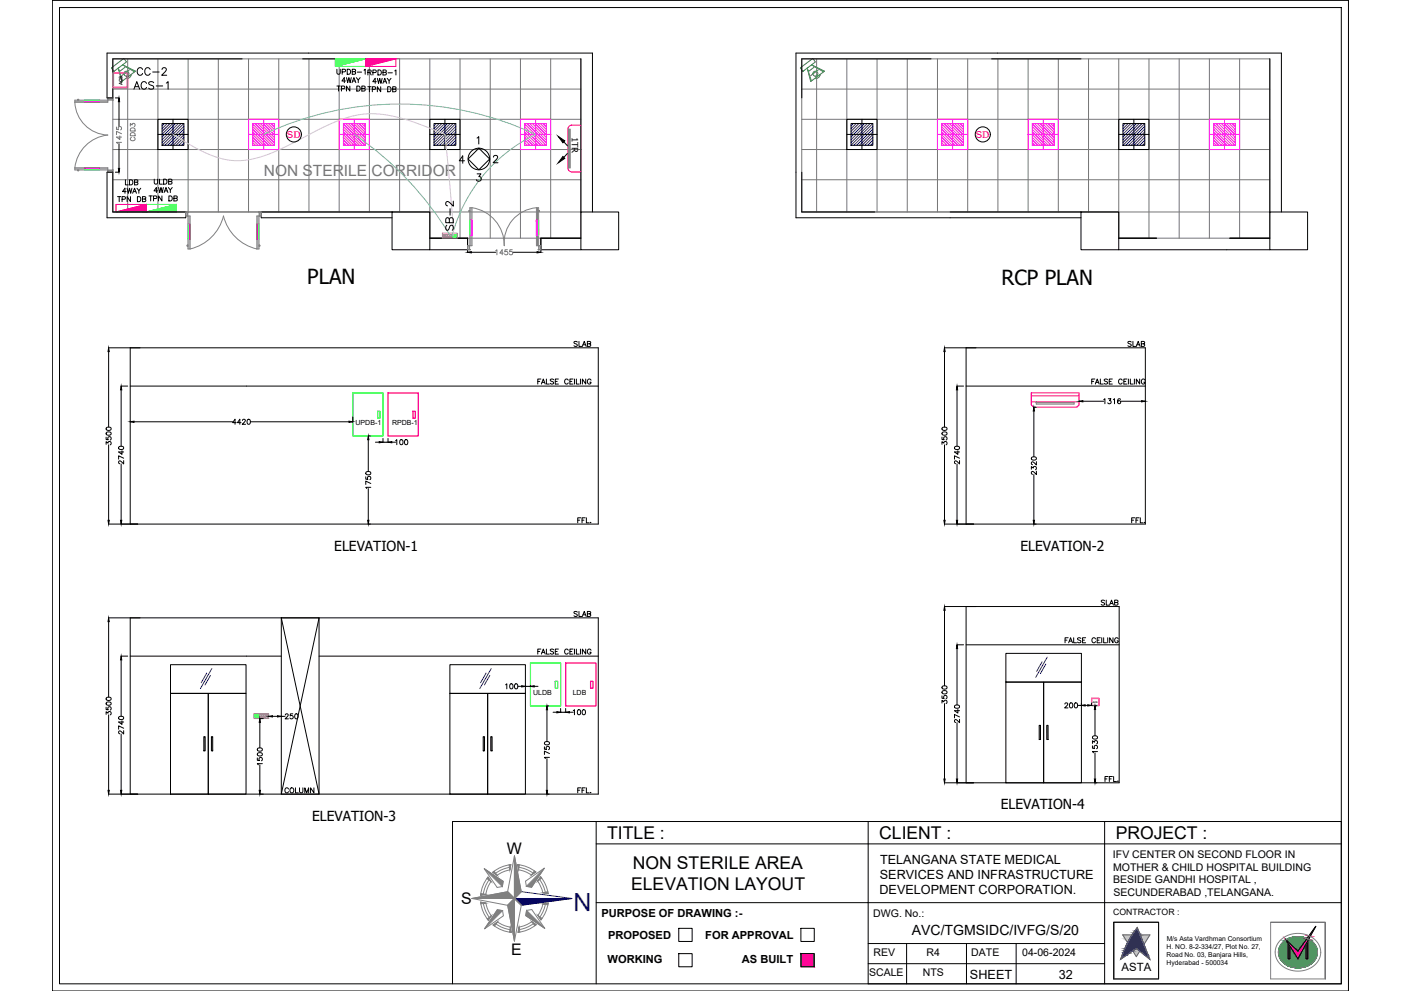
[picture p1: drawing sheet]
<svg xmlns="http://www.w3.org/2000/svg" width="594mm" height="420mm" viewBox="0 0 594 420" stroke-linecap="round" stroke-linejoin="round" font-family="sans-serif">
<defs><g id="words">
<text font-size="10.7" fill="#00f" x="250.8" y="378.7" transform="rotate(-180 250.8 378.7)">N</text>
<g font-size="8.8">
<text x="130.3" y="120.6">PLAN</text>
<text x="424.7" y="120.7">RCP PLAN</text>
</g>
<g font-size="7.5">
<text x="257.5" y="355.8">TITLE :</text>
<text x="372.8" y="355.8">CLIENT :</text>
<text x="473.1" y="355.8">PROJECT :</text>
<text x="268.4" y="368.4">NON STERILE AREA</text>
<text x="267.6" y="377.4">ELEVATION LAYOUT</text>
</g>
<g font-size="6.8">
<text x="214.8" y="362.1">W</text>
<text x="195.6" y="383.5">S</text>
<text x="216.8" y="404.8">E</text>
</g>
<g font-size="6.6">
<text x="56.8" y="33.2">CC-2</text>
<text x="55.4" y="39.2">ACS-1</text>
<text x="193" y="98.8" transform="rotate(-90 193 98.8)">SB-2</text>
</g>
<text font-size="6.6" fill="#767676" x="111.9" y="74.5">NON STERILE CORRIDOR</text>
<text font-size="6" x="386.6" y="396.3">AVC/TGMSIDC/IVFG/S/20</text>
<g font-size="5.9">
<text x="141.7" y="233.4">ELEVATION-1</text>
<text x="432.7" y="233.4">ELEVATION-2</text>
<text x="132.4" y="347.9">ELEVATION-3</text>
<text x="424.3" y="343.1">ELEVATION-4</text>
</g>
<g font-size="5.4">
<text x="373.2" y="366.2">TELANGANA STATE MEDICAL</text>
<text x="373.1" y="372.6">SERVICES AND INFRASTRUCTURE</text>
<text x="372.9" y="379.1">DEVELOPMENT CORPORATION.</text>
<text x="411.3" y="415.1">SHEET</text>
<text x="448.9" y="415.1">32</text>
</g>
<text font-size="5.3" fill="#767676" x="58.2" y="61" transform="rotate(-90 58.2 61)">CDD3</text>
<g font-size="5.3">
<text x="242" y="148.2">SLAB</text>
<text x="477" y="148.2">SLAB</text>
<text x="243.8" y="223">FFL.</text>
<text x="478.7" y="223">FFL.</text>
<text x="465.7" y="257.9">SLAB</text>
<text x="242" y="262.5">SLAB</text>
<text x="467.4" y="332.7">FFL.</text>
<text x="119.6" y="337.3">COLUMN</text>
<text x="243.8" y="337.3">FFL.</text>
</g>
<text font-size="4.8" x="475.6" y="411.6">ASTA</text>
<g font-size="4.7">
<text x="255" y="388.8">PURPOSE OF DRAWING :-</text>
<text x="257.8" y="398">PROPOSED</text>
<text x="299.1" y="398">FOR APPROVAL</text>
<text x="257.7" y="408.4">WORKING</text>
<text x="314.6" y="408.4">AS BUILT</text>
</g>
<g font-size="4.5">
<text x="471.9" y="363.8">IFV CENTER ON SECOND FLOOR IN</text>
<text x="472" y="369.2">MOTHER &amp; CHILD HOSPITAL BUILDING</text>
<text x="472" y="374.5">BESIDE GANDHI HOSPITAL ,</text>
<text x="472.2" y="379.9">SECUNDERABAD ,TELANGANA.</text>
<text x="370.3" y="388.6">DWG. No.:</text>
<text x="370.4" y="405.5">REV</text>
<text x="392.9" y="405.5">R4</text>
<text x="411.9" y="405.5">DATE</text>
<text x="433.5" y="405.5">04-06-2024</text>
<text x="368.5" y="414">SCALE</text>
<text x="391.3" y="414">NTS</text>
</g>
<g font-size="4" fill="#f00">
<text x="121.7" y="58.5">SD</text>
<text x="413.8" y="58.5">SD</text>
</g>
<g font-size="3.7">
<text x="242.5" y="57.9" transform="rotate(90 242.5 57.9)">1TR</text>
<text x="472.1" y="387.9">CONTRACTOR :</text>
</g>
<g font-size="3">
<text x="150.8" y="180.4">UPDB-1</text>
<text x="166.2" y="180.4">RPDB-1</text>
<text x="226.1" y="294.9">ULDB</text>
<text x="242.9" y="294.9">LDB</text>
</g>
<g font-size="2.9">
<text x="494.7" y="398.9">M/s Asta Vardhman Consortium</text>
<text x="494.7" y="402.3">H. NO. 8-2-334/27, Plot No. 27,</text>
<text x="494.7" y="405.8">Road No. 03, Banjara Hills,</text>
<text x="494.7" y="409.2">Hyderabad - 500034</text>
</g>
<text font-size="2" x="52" y="36.1" transform="rotate(-90 52 36.1)">ACS</text>
<text font-size="1" x="463.4" y="298.1">ACS</text>
</g></defs>
<!-- layer: ELE-4M UPS P.SB -->
<g fill="none" stroke="#767676" stroke-width=".42">
<path d="M47.8 25h198.5v76h-64v-11.1h-134.5zM47.8 37.8h198.5M54.1 25v64.9M67 25v64.9M79.8 25v64.9M92.6 25v64.9M105.4 25v64.9M118.2 25v64.9M131 25v64.9M143.8 25v64.9M156.6 25v64.9M169.4 25v64.9"/>
<path d="M182.3 25v76M195.1 25v76M207.9 25v76M220.7 25v76M233.5 25v76M340 25h198.5v76h-64.1v-11.1h-134.4zM340 37.8h198.5M346.3 25v64.9M359.1 25v64.9M371.9 25v64.9M384.7 25v64.9M397.5 25v64.9"/>
<path d="M410.3 25v64.9M423.1 25v64.9M436 25v64.9M448.8 25v64.9M461.6 25v64.9M474.4 25v76M487.2 25v76M500 25v76M512.8 25v76M525.6 25v76M47.8 50.6h198.5M340 50.6h198.5"/>
<path d="M47.8 63.4h198.5M47.8 76.2h198.5M340 63.4h198.5M340 76.2h198.5M47.8 89.9h198.5M340 89.9h198.5"/>
</g>
<!-- layer: hatch -->
<g fill="#0f0" stroke="#0f0" stroke-width=".42">
<path d="M62 89.9l12.8-3.2v3.2z"/>
<path d="M142.2 25h12.8l-12.8 3.2z"/>
</g>
<!-- layer: ELE. DB -->
<path d="M142.2 25h12.8v3.2h-12.8zM155 25l-12.8 3.2M62 86.7h12.8v3.2h-12.8zM74.8 86.7l-12.8 3.2" fill="none" stroke="#0f0" stroke-width=".42"/>
<!-- layer: ELE.DB -->
<g fill="#f00" stroke="#f00" stroke-width=".42">
<path d="M49.2 89.9l12.8-3.2v3.2z"/>
<path d="M155 25h12.9l-12.9 3.2z"/>
</g>
<path d="M155 25h12.9v3.2h-12.9zM167.9 25l-12.9 3.2M49.2 86.7h12.8v3.2h-12.8zM62 86.7l-12.8 3.2" fill="none" stroke="#f00" stroke-width=".42"/>
<g fill="none" stroke="#000" stroke-width=".42">
<path d="M142.9 29.4v1.5l.6 .6 .7-.3 .1-1.8M142.9 36.5h1.4M143.6 36.5v2.1M144.8 37.6l1.2-.1 .1-.8-1.3-.2v2.1M145.1 30.5l1.2-.1 .1-.8-1.3-.2v2.1M146.5 34.3h-1.5l1-1.4v2.2M146.9 32.9l.5 2.2 .5-2.2 .6 2.2 .5-2.2M147.2 29.4h.7a1.14 1.14 0 0 1 .8 1 1.14 1.14 0 0 1-.8 1.1h-.7zM148.3 36.5v2.1l-1.4-2.1v2.1M149.3 35.1l.8-2.2 .8 2.2M149.4 30.4l1.2-.1 .1-.7-1.3-.2v2.1l1.3-.2 .1-.5-.5-.4M149.6 34.3h1"/>
<path d="M151.1 32.9l.8 1v1.2M151.3 36.5h.7a1.14 1.14 0 0 1 .8 1 1.14 1.14 0 0 1-.8 1.1h-.7zM151.5 30.6h1.8M152.7 32.9l-.8 1M153.4 37.5l1.3-.1 .1-.7-1.4-.2v2.1l1.4-.2 .1-.5-.6-.4M154.3 29.8l.6-.4v2.1M155.9 36.8h1.5M156 30.7l1.2-.1 .1-.7-1.3-.2v2.1M156.7 36.8v2.1M156.7 30.7l.7 1.1M157.9 37.9l1.2-.1 .1-.8-1.3-.2v2.1M158.1 30.8l1.2-.1 .2-.8-1.4-.2v2.1"/>
<path d="M159.6 34.6h-1.5l1-1.4v2.1M160 33.2l.5 2.1 .5-2.1 .5 2.1 .5-2.1M160.3 29.7h.7a1.14 1.14 0 0 1 .7 1 1.14 1.14 0 0 1-.7 1.1h-.7zM161.4 36.8v2.1l-1.4-2.1v2.1M162.3 35.3l.9-2.1 .8 2.1M162.4 30.7l1.2-.1 .1-.7-1.3-.2v2.1l1.3-.2 .1-.5-.5-.4M162.7 34.6h1M164.2 33.2l.8 1v1.1M164.4 36.8h.7a1.14 1.14 0 0 1 .7 1 1.14 1.14 0 0 1-.7 1.1h-.7zM164.5 30.9h1.9M165.8 33.2l-.8 1M166.5 37.8l1.2-.1 .1-.7-1.3-.2v2.1l1.3-.2 .1-.5-.5-.4"/>
<path d="M167.4 30.1l.5-.4v2.1M53.2 76.2v2.2h1.2M53.9 79.8l.5 2.1 .5-2.1 .5 2.1 .5-2.1M54.9 76.2h.7a1.14 1.14 0 0 1 .8 1.1 1.14 1.14 0 0 1-.8 1.1h-.7zM57.1 77.3l1.2-.1 .2-.6-.5-.4h-.9v2.2l1.3-.2 .1-.5-.5-.4M58.1 79.8l.8 1v1.1M59.7 79.8l-.8 1M65.4 75.9v1.6l.6 .6 .7-.3 .1-1.9M67.2 79.5l.5 2.1 .6-2.1 .5 2.1 .5-2.1M67.6 75.9v2.2h1.3M69.4 75.9h.7a1.14 1.14 0 0 1 .7 1.1 1.14 1.14 0 0 1-.7 1.1h-.7zM71.4 79.5l.8 1v1.1"/>
<path d="M71.5 77l1.2-.1 .1-.8-1.3-.2v2.2l1.3-.2 .1-.5-.5-.4M73 79.5l-.8 1M49.8 83.4h1.5M50.5 83.4v2.1M51.8 84.5l1.2-.1 .1-.8-1.3-.2v2.1M53.5 81.2h-1.5l1-1.4v2.1M55.3 83.4v2.1l-1.4-2.1v2.1M56.2 81.9l.9-2.1 .8 2.1M56.5 81.2h1.1M58.3 83.4h.7a1.14 1.14 0 0 1 .7 1 1.14 1.14 0 0 1-.7 1.1h-.7zM60.4 84.4l1.2-.1 .1-.7-1.3-.2v2.1l1.3-.2 .1-.5-.5-.4M63.2 83.1h1.4"/>
<path d="M63.9 83.1v2.1M65.1 84.2l1.2-.1 .1-.8-1.3-.2v2.1M66.8 80.9h-1.5l1-1.4v2.1M68.7 83.1v2.1l-1.5-2.1v2.1M69.6 81.6l.8-2.1 .8 2.1M69.9 80.9h1M71.6 83.1h.7a1.14 1.14 0 0 1 .8 1 1.14 1.14 0 0 1-.8 1.1h-.7zM73.7 84.1l1.3-.1 .1-.7-1.4-.2v2.1l1.4-.2 .1-.5-.5-.4"/>
</g>
<!-- layer: LV.CC CEMARA -->
<g fill="none" stroke="#709500" stroke-width=".42">
<path d="M47.2 28.8l5.3-4 1.1 1.5-5.3 4zM53.1 28.4l-2.3 1.8M54.8 29.6l-3.2 2.5M55.7 31.5a2.14 2.14 0 0 1-2.4 1.8M57.1 30.5l-5.1-3 5.5 2.7-5.9 4.3-1.4-5.6 1.7 5.4M339.3 28.8l5.4-4 1.1 1.5-5.3 4zM345.3 28.4l-2.3 1.8M347 29.6l-3.2 2.5M347.9 31.5a2.14 2.14 0 0 1-2.4 1.8M349.2 30.5l-5.1-3 5.5 2.7-5.8 4.3-1.5-5.6 1.8 5.4"/>
<circle cx="53.6" cy="31.2" r="1.06"/>
<circle cx="345.8" cy="31.2" r="1.06"/>
</g>
<!-- layer: WALL -->
<g fill="none" stroke="#000" stroke-width=".42">
<path d="M102.7 25h-54.9v16.5h-2.4v-19h205.8v67.4M128.3 25h37.9M246.3 25v64.9M394.8 25h-54.8v16.5M420.5 25h37.9M538.5 25v64.9M45.4 73h2.4v16.9h31v2.4h-33.4zM340 73v16.9h30.9M166.2 89.9h-55.4v2.4h55.4M402.9 89.9h55.5M543.4 89.9v-67.4h-205.9v69.8h120.9M182.3 101h16v4.9h-16"/>
<path d="M246.3 101h-17v4.9h17M474.4 105.9h64.1M474.4 101h16M521.5 101h17"/>
</g>
<!-- layer: D.F -->
<path d="M246.3 89.9h16v16h-16zM538.5 89.9h16v16h-16z" fill="none" stroke="#000" stroke-width=".42"/>
<!-- layer: COL -->
<path d="M166.2 89.9h16.1v16h-16.1zM458.4 89.9h16v16h-16zM119.3 262h16v74.7h-16zM119.3 262l16 74.7M135.3 262l-16 74.7" fill="none" stroke="#000" stroke-width=".42"/>
<!-- layer: DIM -->
<path d="M48.9 41.5h1.6M50.5 43.1v10.5M48.9 73h1.6M50.5 60.9v10.5M198.3 104.5v2.5M199.9 107h10.3M217.4 107h10.3M229.3 104.5v2.5" fill="none" stroke="#000" stroke-width=".42"/>
<path d="M50.5 41.5l.2 1.6h-.5zM50.2 71.4h.5l-.2 1.6zM198.3 107l1.6-.3v.5zM227.7 106.7l1.6 .3-1.6 .2z" fill="#000" stroke="#000" stroke-width=".42"/>
<path d="M49.4 53.9v1l.9 .1a.75 .75 0 0 1 0-1.2 .75 .75 0 0 1 1.1 .2 .75 .75 0 0 1-.3 1.1M50.8 57.6v1.5l-1.4-1h2.1M51.5 56.7l-2.1-1v1.4M51.5 60.4h-2.1l.4 .5M210.2 106.3l.5-.4v2.1M213.4 107.3h-1.5l1-1.4v2.1M215.2 105.9h-1l-.1 .9a.75 .75 0 0 1 1.1 0 .75 .75 0 0 1-.1 1.1 .75 .75 0 0 1-1.1-.3M217.2 105.9h-1l-.1 .9a.76 .76 0 0 1 1.1 0 .76 .76 0 0 1-.1 1.1 .76 .76 0 0 1-1.1-.3" fill="none" stroke="#767676" stroke-width=".42"/>
<!-- layer: Double Leaf Door -->
<g fill="none" stroke="#f0f" stroke-width=".42">
<path d="M35.9 43.3l6.3 .1zM35.9 42.5l6.3 .1zM35.9 42.5h6.3v.9h-6.3M35.9 42.5v.9M35.9 43.3h6.3M35.9 42.6h6.3M35.9 71.1l6.3 .1zM35.9 72l6.3 .1zM35.9 71.2h6.3M35.9 72h6.3M35.9 71.1h6.3v1h-6.3M35.9 71.1v1"/>
<path d="M79.7 95.1l.1 6.3zM79.8 95.1v6.3M80.5 95.1l.1 6.3zM80.5 95.1v6.3M108.9 95.1l.1 6.3zM109 95.1v6.3M109.7 95.1l.1 6.3zM109.7 95.1v6.3M199.2 93.4l.1 6.3zM199.2 93.4v6.3h.9v-6.3M199.2 93.4h.9M199.3 93.4v6.3"/>
<path d="M200 93.4l.1 6.3zM200 93.4v6.3M227.5 93.4l.1 6.3zM227.5 93.4v6.3h.9v-6.3M227.5 93.4h.9M227.6 93.4v6.3M228.3 93.4l.1 6.3zM228.3 93.4v6.3M79.7 101.4v-6.3h.9v6.3M79.7 101.4h.9M108.9 101.4v-6.3h.9v6.3M108.9 101.4h.9"/>
</g>
<g fill="#f0f" stroke="#f0f" stroke-width=".42">
<path d="M35.9 71.1h6.3zM35.9 71.2l6.3-.1z"/>
<path d="M35.9 72h6.3zM35.9 72.1l6.3-.1z"/>
<path d="M35.9 43.3h6.3zM35.9 43.4l6.3-.1z"/>
<path d="M35.9 42.5h6.3zM35.9 42.6l6.3-.1z"/>
<path d="M200 93.4l.1 6.3zM200 93.4l.1 6.3z"/>
<path d="M199.2 93.4l.1 6.3zM199.2 93.4l.1 6.3z"/>
<path d="M227.5 93.4l.1 6.3zM227.5 93.4l.1 6.3z"/>
<path d="M228.3 93.4l.1 6.3zM228.3 93.4l.1 6.3z"/>
<path d="M108.9 95.1l.1 6.3zM108.9 95.1l.1 6.3z"/>
<path d="M109.7 95.1l.1 6.3zM109.7 95.1l.1 6.3z"/>
<path d="M80.5 95.1l.1 6.3zM80.5 95.1l.1 6.3z"/>
<path d="M79.7 95.1l.1 6.3zM79.7 95.1l.1 6.3z"/>
</g>
<g fill="none" stroke="#808080" stroke-width=".42">
<path d="M31.7 43.4a14.5 14.5 0 0 0 14 13.9 15.7 15.7 0 0 0-14 13.8M31.7 42.5l16-.1 .1 .2v-1.1h-2.1v1.9h-14zM31.7 42.9h4.2M32.9 42.2v.3M33 42.1h.3M33 42.1l-.1 .1M33.1 42.1h.1M33.4 42.1v.1M33.4 42.2v.3M42.2 42.9h3.5M45.8 41.6v.7h2M31.7 71.1v1h14"/>
<path d="M31.7 71.6h4.2M31.7 71.1h14v1.9h2.1v-1.1l-.1 .2M32.9 72.1v.3h.4l.1-.3M33.1 72.4h.1M42.2 71.6h3.5M45.7 72.1l2.1 .1M45.8 72.2v.8h2M47.8 71.9h.1M79.6 89.9v1.7M79.6 90l.3-.1h-1.1v1.7h1.8v14M79.7 91.6v14h.9M80.2 91.6v3.5"/>
<path d="M109.4 91.6v3.5M109.7 89.9h.1M109.8 91.6v14h-.9M109.9 90l-.2-.1h1.1v1.7h-1.9v14M110 89.9l-.1 1.7M198.9 89.4v.2M199.2 89.3h-.3v.4h.3M199.7 88.1v5.3M199.7 99.7v4.5M200.1 88.1h-.9v16.1M200.1 88.1v16.1h-1.8v1.7h1.1l-1.1-.1v-1.6M200.2 88.1a16 16 0 0 1 13.6 16.1 14.9 14.9 0 0 1 13.7-16.1"/>
<path d="M227.5 88.1v16.1h1.8v1.7l-1.1-.1h1.1M227.5 88.1h.9l.1 17.7M227.9 88.1v5.3M227.9 99.7v4.5M228.4 89.3h.3M228.4 89.7h.3M228.7 89.3h.1M228.7 89.3v.4M228.7 89.4v.2M228.7 89.7h.1M79.4 103.9v.5h.3M79.4 104.1v.1"/>
<path d="M79.4 103.9h.3M79.4 103.9h.1M80.2 101.4v4.2M80.6 105.6a19.1 19.1 0 0 0 14.2-14 19.1 19.1 0 0 0 14.1 14M109.4 101.4v4.2M109.8 103.9h.3M110.1 103.9h.1M110.1 103.9v.5h-.3M110.1 104.1v.1M199.1 104.2v1.6M199.3 105.8h.1M228.5 104.2v1.6"/>
</g>
<path d="M35.9 42.5l6.3 .1zM35.9 72l6.3 .1zM79.7 95.1l.1 6.3zM109.7 95.1l.1 6.3zM199.2 93.4l.1 6.3zM228.3 93.4l.1 6.3z" fill="none" stroke="#0ff" stroke-width=".42"/>
<!-- layer: M HVAC HIGH WALL UNIT -->
<path d="M241.3 53.5l1.2-.4h3.8v19.8l-4.3-.1-.7-.4-.4-.7-.1-17z" fill="none" stroke="#f00" stroke-width=".42"/>
<path d="M241 54.7v16.5M241.2 54.7v16.5M241.4 54.7l-.1 16.5M241.6 54.7v16.5M241.8 54.7v16.5" fill="none" stroke="#808080" stroke-width=".42"/>
<path d="M238.7 66.3l.8 .8-2.8 2zM236.7 57.8l2.8 1.9-.8 .8z" fill="#000" stroke="#000" stroke-width=".42"/>
<path d="M239.1 60.1l1.5 1.7M240.6 65.1l-1.5 1.6" fill="none" stroke="#000" stroke-width=".42"/>
<!-- layer: ELE-36W LED LIGHT -->
<g fill="none" stroke="#f0f" stroke-width=".42">
<path d="M105.4 50.6h12.8v12.8h-12.8zM105.4 57h12.8M107.2 52.4h9.2v9.2h-9.2zM107.2 59.3l2.2 2.3M107.2 58.2l3.4 3.4M107.2 57.1l4.5 4.5M107.2 55.9l5.6 5.7M107.2 54.8l6.8 6.8M107.2 53.7l7.9 7.9M107.2 52.5l9 9.1M108.1 52.4l8.3 8.3M109.3 52.4l7.1 7.1"/>
<path d="M110.4 52.4l6 6M111.5 52.4l4.9 4.9M111.8 50.6v12.8M112.7 52.4l3.7 3.7M113.8 52.4l2.6 2.6M114.9 52.4l1.5 1.5M116.1 52.4l.3 .3M143.8 50.6h12.8v12.8h-12.8zM143.8 57h12.8M145.6 52.4h9.3v9.2h-9.3zM145.6 59.3l2.3 2.3M145.6 58.2l3.4 3.4"/>
<path d="M145.6 57.1l4.5 4.5M145.6 55.9l5.7 5.7M145.6 54.8l6.8 6.8M145.6 53.7l7.9 7.9M145.6 52.5l9.1 9.1M146.6 52.4l8.3 8.3M147.7 52.4l7.2 7.1M148.8 52.4l6.1 6M150 52.4l4.9 4.9M150.2 50.6v12.8M151.1 52.4l3.8 3.7M152.2 52.4l2.7 2.6"/>
<path d="M153.4 52.4l1.5 1.5M154.5 52.4l.4 .3M220.7 50.6h12.8v12.8h-12.8zM220.7 57h12.8M222.5 59.3l2.2 2.3M222.5 58.2l3.4 3.4M222.5 57.1l4.5 4.5M222.5 55.9l5.6 5.7M222.5 54.8l6.8 6.8M222.5 53.7l7.9 7.9M222.5 52.5l9 9.1M222.5 52.4h9.2v9.2h-9.2z"/>
<path d="M223.4 52.4l8.3 8.3M224.6 52.4l7.1 7.1M225.7 52.4l6 6M226.8 52.4l4.9 4.9M227.1 50.6v12.8M228 52.4l3.7 3.7M229.1 52.4l2.6 2.6M230.2 52.4l1.5 1.5M231.4 52.4l.3 .3M397.5 50.6h12.8v12.8h-12.8zM397.5 57h12.8M399.3 52.4h9.2v9.2h-9.2z"/>
<path d="M399.3 59.3l2.3 2.3M399.3 58.2l3.4 3.4M399.3 57.1l4.5 4.5M399.3 55.9l5.7 5.7M399.3 54.8l6.8 6.8M399.3 53.7l7.9 7.9M399.3 52.5l9.1 9.1M400.3 52.4l8.2 8.3M401.4 52.4l7.1 7.1M402.5 52.4l6 6M403.7 52.4l4.8 4.9M403.9 50.6v12.8"/>
<path d="M404.8 52.4l3.7 3.7M405.9 52.4l2.6 2.6M407.1 52.4l1.4 1.5M408.2 52.4l.3 .3M436 50.6h12.8v12.8h-12.8zM436 57h12.8M437.7 52.4h9.3v9.2h-9.3zM437.7 59.3l2.3 2.3M437.7 58.2l3.5 3.4M437.7 57.1l4.6 4.5M437.7 55.9l5.7 5.7M437.7 54.8l6.8 6.8"/>
<path d="M437.7 53.7l8 7.9M437.7 52.5l9.1 9.1M438.7 52.4l8.3 8.3M439.8 52.4l7.2 7.1M441 52.4l6 6M442.1 52.4l4.9 4.9M442.4 50.6v12.8M443.2 52.4l3.8 3.7M444.4 52.4l2.6 2.6M445.5 52.4l1.5 1.5M446.6 52.4l.4 .3M512.8 50.6h12.8v12.8h-12.8z"/>
<path d="M512.8 57h12.8M514.6 52.4h9.3v9.2h-9.3zM514.6 59.3l2.3 2.3M514.6 58.2l3.4 3.4M514.6 57.1l4.5 4.5M514.6 55.9l5.7 5.7M514.6 54.8l6.8 6.8M514.6 53.7l7.9 7.9M514.6 52.5l9.1 9.1M515.6 52.4l8.3 8.3M516.7 52.4l7.2 7.1M517.8 52.4l6.1 6"/>
<path d="M519 52.4l4.9 4.9M519.2 50.6v12.8M520.1 52.4l3.8 3.7M521.2 52.4l2.7 2.6M522.4 52.4l1.5 1.5M523.5 52.4l.4 .3M107.2 61.6h.1M107.2 60.5l1.1 1.1M145.6 61.6h.1M145.6 60.5l1.1 1.1M222.5 61.6h.1M222.5 60.5l1.1 1.1"/>
<path d="M399.3 61.6h.1M399.3 60.5l1.1 1.1M437.7 61.6h.1M437.7 60.5l1.2 1.1M514.6 61.6h.1M514.6 60.5l1.2 1.1"/>
</g>
<!-- layer: ELE-36W EMERGENCY  LED LIGHT -->
<g fill="none" stroke="#000" stroke-width=".42">
<path d="M67 50.6h12.8v12.8h-12.8zM67 57h12.8M68.7 52.4h9.3v9.2h-9.3zM73.4 50.6v12.8M182.3 50.6h12.8v12.8h-12.8zM182.3 57h12.8M184 52.4h9.3v9.2h-9.3zM188.7 50.6v12.8M359.1 50.6h12.8v12.8h-12.8zM359.1 57h12.8M360.9 52.4h9.2v9.2h-9.2zM365.5 50.6v12.8"/>
<path d="M474.4 50.6h12.8v12.8h-12.8zM474.4 57h12.8M476.2 52.4h9.2v9.2h-9.2zM480.8 50.6v12.8"/>
</g>
<g fill="none" stroke="#00f" stroke-width=".42">
<path d="M69.7 52.4l-1 1M70.9 52.4l-2.2 2.1M72.1 52.4l-3.4 3.3M73.3 52.4l-4.6 4.5M74.4 52.4l-5.7 5.7M75.6 52.4l-6.9 6.9M76.8 52.4l-8.1 8M78 52.4l-9.3 9.2M78 53.6l-8.1 8M78 54.7l-6.9 6.9M78 55.9l-5.7 5.7M78 57.1l-4.5 4.5"/>
<path d="M78 58.3l-3.4 3.3M78 59.4l-2.2 2.2M185 52.4l-1 1M186.2 52.4l-2.2 2.1M187.4 52.4l-3.4 3.3M188.6 52.4l-4.6 4.5M189.7 52.4l-5.7 5.7M190.9 52.4l-6.9 6.9M192.1 52.4l-8.1 8M193.3 52.4l-9.3 9.2M193.3 53.6l-8.1 8M193.3 54.7l-6.9 6.9"/>
<path d="M193.3 55.9l-5.7 5.7M193.3 57.1l-4.5 4.5M193.3 58.3l-3.4 3.3M193.3 59.4l-2.2 2.2M361.9 52.4l-1 1M363 52.4l-2.1 2.1M364.2 52.4l-3.3 3.3M365.4 52.4l-4.5 4.5M366.6 52.4l-5.7 5.7M367.8 52.4l-6.9 6.9M368.9 52.4l-8 8M370.1 52.4l-9.2 9.2"/>
<path d="M370.1 53.6l-8 8M370.1 54.7l-6.9 6.9M370.1 55.9l-5.7 5.7M370.1 57.1l-4.5 4.5M370.1 58.3l-3.3 3.3M370.1 59.4l-2.1 2.2M477.2 52.4l-1 1M478.3 52.4l-2.1 2.1M479.5 52.4l-3.3 3.3M480.7 52.4l-4.5 4.5M481.9 52.4l-5.7 5.7M483.1 52.4l-6.9 6.9"/>
<path d="M484.2 52.4l-8 8M485.4 52.4l-9.2 9.2M485.4 53.6l-8 8M485.4 54.7l-6.9 6.9M485.4 55.9l-5.7 5.7M485.4 57.1l-4.5 4.5M485.4 58.3l-3.3 3.3M485.4 59.4l-2.1 2.2M78 60.6l-1 1M193.3 60.6l-1 1M370.1 60.6l-1 1M485.4 60.6l-1 1"/>
</g>
<!-- layer: ELE-LIGHTING WIRING -->
<path d="M111.8 57a135.4 135.4 0 0 1 115.3 0 66.5 66.5 0 0 0-35.4 43M150.2 57a138.8 138.8 0 0 1 40.8 43" fill="none" stroke="#63d7b6" stroke-width=".42"/>
<path d="M73.4 57l9.5 5.7 7 3.3 6.2 1.7 5.8 .4 6.3-.9 6.4-2.1 6.8-3 18.3-9.4 5.8-2.3 4.9-1.4 5.8-.8 5.9 .3 6.5 1.2 7.4 2.3 12.7 5 3.7 43" fill="none" stroke="#debad0" stroke-width=".42"/>
<!-- layer: LV-ACS -->
<path d="M47.8 30.8h6.4v6.5h-6.4zM48.2 31.2h5.6v5.7h-5.6zM462.8 296h3.3v3.2h-3.3zM463 296.2h2.9v2.8h-2.9z" fill="none" stroke="#ff7f00" stroke-width=".42"/>
<!-- layer: 0 -->
<g fill="none" stroke="#000" stroke-width=".42">
<path d="M22.2 .2h549.6v420h-549.6zM25.2 3.2h543.6v413.9h-543.6zM202.3 58.5l.7-.6v3.2M197 68.2h-2.3l1.5-2.1v3.1M198.5 67.4l4.6-4.6 4.5 4.6-4.5 4.6zM202.3 73.7h1.6l-.9 1.2a1.04 1.04 0 0 1 .8 1.7 1.04 1.04 0 0 1-1.8-.4M209.2 66.6l.6-.7h.6l.6 .6-.4 1-1.5 1.5h2.1M86.4 312.3h.6v6h-.6zM89.7 312.3h.5v6h-.5zM204.9 312.3h.5v6h-.5zM208.1 312.3h.6v6h-.6zM440.7 307.5h.5v6h-.5z"/>
<path d="M443.9 307.5h.5v6h-.5zM368.1 348.3v68.8h200.7M568.8 348.3h-376.9v68.8M491.2 391h-18.9v24l19 .1M538.8 391h23.1v24M472.3 414.9v-23.9h19v23.9"/>
<circle cx="203.1" cy="67.4" r="4.6"/>
</g>
<!-- layer: FA-BELOW SMOKE DERECTOR -->
<g fill="none" stroke="#000" stroke-width=".42">
<circle cx="124.6" cy="57" r="3.2"/>
<circle cx="416.7" cy="57" r="3.2"/>
</g>
<!-- layer: MEP_HVAC_RA_DUCT -->
<g fill="none" stroke="#000" stroke-width=".42">
<path d="M55.2 147.5h198.5v74.7h-198.5zM409.7 147.5h76v74.7h-76zM55.2 163.7h198.5M409.7 163.7h76M409.7 257.2h64.9v74.7h-64.9zM55.2 262h198.5v74.7h-198.5zM55.2 278.2h64.1M135.3 278.2h118.4M409.7 273.4h64.9M426.5 277h32.1v12.2h-32.1zM72.3 294h16v42.7h-16zM72.3 281.8h32v12.2h-32z"/>
<path d="M88.3 294h16v42.7h-16zM190.8 294h16v42.7h-16zM190.8 281.8h32v12.2h-32zM206.8 294h16v42.7h-16zM426.5 289.2h16v42.7h-16zM442.5 289.2h16.1v42.7h-16.1z"/>
</g>
<!-- layer: ELE-SOCKET NMBERING -->
<g fill="none" stroke="#000" stroke-width=".42">
<path d="M228 161.7h.8M229.4 160.7h-1.4v2.1M229.6 162.8l.8-2.1 .8 2.1M229.9 162.1h1M231.7 160.7v2.1h1.2M234.7 161l-.5-.3-.9 .3 .2 .5 1.2 .7-.5 .6-.9-.3M235.5 161.7h.8M236.8 160.7h-1.3v2.1h1.3M241 161.2a.78 .78 0 0 0-.9-.5 .78 .78 0 0 0-.7 .8v.5a.78 .78 0 0 0 .7 .8 .78 .78 0 0 0 .9-.5M241.7 161.7h.8M243 160.7h-1.3v2.1h1.3M243.6 160.7v2.1"/>
<path d="M244.4 160.7v2.1h1.2M246.1 160.7v2.1M248.4 160.7v2.1l-1.4-2.1v2.1M250.6 161.2a.79 .79 0 0 0-.9-.5 .79 .79 0 0 0-.6 .8v.5a.77 .77 0 0 0 .7 .9 .77 .77 0 0 0 .8-.9h-.5M462.9 161.7h.8M464.3 160.7h-1.4v2.1M464.5 162.8l.8-2.1 .8 2.1M464.8 162.1h1M466.6 160.7v2.1h1.2M469.6 161l-.5-.3-.9 .3 .2 .5 1.1 .5 .1 .5-.5 .3-.9-.3M470.4 161.7h.8M471.7 160.7h-1.3v2.1h1.3"/>
<path d="M475.8 161.2a.78 .78 0 0 0-.9-.5 .78 .78 0 0 0-.6 .8v.5a.78 .78 0 0 0 .6 .8 .78 .78 0 0 0 .9-.5M476.6 161.7h.8M477.9 160.7h-1.3v2.1h1.3M478.5 160.7v2.1M479.3 160.7v2.1h1.2M481 160.7v2.1M483.3 160.7v2.1l-1.5-2.1v2.1M485.5 161.2a.78 .78 0 0 0-.9-.5 .78 .78 0 0 0-.6 .8v.5a.76 .76 0 0 0 .7 .9 .76 .76 0 0 0 .8-.9h-.5M228 276.2h.8M229.4 275.2h-1.4v2.1M229.6 277.3l.8-2.1 .8 2.1M229.9 276.6h1"/>
<path d="M231.7 275.2v2.1h1.2M234.7 275.5l-.5-.3-.9 .3 .2 .5 1.2 .7-.5 .6-.9-.3M235.5 276.2h.8M236.8 275.2h-1.3v2.1h1.3M241 275.7a.78 .78 0 0 0-.9-.5 .78 .78 0 0 0-.7 .8v.5a.78 .78 0 0 0 .7 .8 .78 .78 0 0 0 .9-.5M241.7 276.2h.8M243 275.2h-1.3v2.1h1.3M243.6 275.2v2.1M244.4 275.2v2.1h1.2M246.1 275.2v2.1M248.4 275.2v2.1l-1.4-2.1v2.1M250.6 275.7a.79 .79 0 0 0-.9-.5 .79 .79 0 0 0-.6 .8v.5a.77 .77 0 0 0 .7 .8 .77 .77 0 0 0 .8-.8h-.5"/>
<path d="M451.6 271.4h.8M452.9 270.4h-1.3v2.1M453.1 272.5l.9-2.1 .8 2.1M453.4 271.8h1.1M455.3 270.4v2.1h1.2M458.3 270.7l-.5-.3-.9 .3 .2 .5 1.1 .5 .1 .5-.5 .3-.9-.3M459 271.4h.9M460.4 270.4h-1.4v2.1h1.4M464.5 270.9a.78 .78 0 0 0-.9-.5 .78 .78 0 0 0-.6 .8v.5a.78 .78 0 0 0 .6 .8 .78 .78 0 0 0 .9-.5M465.2 271.4h.9M466.6 270.4h-1.4v2.1h1.4M467.2 270.4v2.1"/>
<path d="M468 270.4v2.1h1.2M469.7 270.4v2.1M472 270.4v2.1l-1.5-2.1v2.1M474.2 270.9a.78 .78 0 0 0-.9-.5 .78 .78 0 0 0-.6 .8v.5a.76 .76 0 0 0 .7 .8 .76 .76 0 0 0 .8-.8h-.5"/>
</g>
<!-- layer: ELE-4M UPS P.SB -->
<g fill="none" stroke="#000" stroke-width=".42">
<path d="M46 147.5h13.4M46.1 149.1v32M400.5 147.5h13.3M400.5 149.1v32M51.3 163.7h2.8M51.4 165.3v23.9M405.8 163.7h2.8M405.8 165.3v23.9M45 188.4v-1.1l.8 .6a.71 .71 0 0 1 1.2-.5 .71 .71 0 0 1-.3 1.2M45 185.3v1.1l.9 .1a.76 .76 0 0 1 0-1.2 .76 .76 0 0 1 1.1 .2 .76 .76 0 0 1-.3 1.1M45.1 183.4a1.06 1.06 0 0 1 1.3-.4 1.06 1.06 0 0 1 .6 1.2 1.06 1.06 0 0 1-1.3 .4 1.06 1.06 0 0 1-.6-1.2zM45.1 181.4a1.06 1.06 0 0 1 1.3-.4 1.06 1.06 0 0 1 .6 1.2 1.06 1.06 0 0 1-1.3 .4 1.06 1.06 0 0 1-.6-1.2z"/>
<path d="M46.1 188.6v32M50.4 189.5a1.06 1.06 0 0 1 1.3-.4 1.06 1.06 0 0 1 .6 1.2 1.06 1.06 0 0 1-1.3 .4 1.06 1.06 0 0 1-.6-1.2zM51.4 196.7v23.9M51.7 191.1v1.5l-1.4-1h2.1M52.4 195.3v1.4l-1.7-1.3-.4 .8 .5 .4M52.4 194.3l-2.1-1v1.4M399.4 188.4v-1.1l.9 .6a.71 .71 0 0 1 1.1-.5 .71 .71 0 0 1-.2 1.2M399.4 185.3v1.1l1 .1a.76 .76 0 0 1-.1-1.2 .76 .76 0 0 1 1.2 .2 .76 .76 0 0 1-.3 1.1M399.5 183.4a1.06 1.06 0 0 1 1.4-.4 1.06 1.06 0 0 1 .6 1.2 1.06 1.06 0 0 1-1.3 .4 1.06 1.06 0 0 1-.7-1.2zM399.5 181.4a1.06 1.06 0 0 1 1.4-.4 1.06 1.06 0 0 1 .6 1.2 1.06 1.06 0 0 1-1.3 .4 1.06 1.06 0 0 1-.7-1.2zM400.5 188.6v32M404.8 189.5a1.06 1.06 0 0 1 1.4-.4 1.06 1.06 0 0 1 .6 1.2 1.06 1.06 0 0 1-1.3 .4 1.06 1.06 0 0 1-.7-1.2z"/>
<path d="M405.8 196.7v23.9M406.2 191.1v1.5l-1.5-1h2.2M406.9 195.3v1.4l-1.7-1.3-.5 .8 .6 .4M406.9 194.3l-2.2-1v1.4M46 222.2h12.4M400.5 222.2h12.4M400.5 257.2h13.3M400.5 258.8v31.9M46 262h13.4M46.1 263.6v31.9M51.3 278.2h2.8M51.4 279.8v23.9"/>
<path d="M405.8 273.4h2.8M405.8 275v23.9M45 299.8v1l.9 .1a.76 .76 0 0 1 0-1.1 .76 .76 0 0 1 1.1 .1 .76 .76 0 0 1-.3 1.1M45.1 297.9a1.06 1.06 0 0 1 1.3-.4 1.06 1.06 0 0 1 .6 1.2 1.06 1.06 0 0 1-1.3 .4 1.06 1.06 0 0 1-.6-1.2zM45.1 295.9a1.06 1.06 0 0 1 1.3-.4 1.06 1.06 0 0 1 .6 1.2 1.06 1.06 0 0 1-1.3 .4 1.06 1.06 0 0 1-.6-1.2zM399.4 298.1v-1.1l.9 .6a.71 .71 0 0 1 1.1-.6 .71 .71 0 0 1-.2 1.3M399.4 295v1l1 .1a.76 .76 0 0 1-.1-1.1 .76 .76 0 0 1 1.2 .1 .76 .76 0 0 1-.3 1.1M399.5 293.1a1.06 1.06 0 0 1 1.4-.4 1.06 1.06 0 0 1 .6 1.2 1.06 1.06 0 0 1-1.3 .4 1.06 1.06 0 0 1-.7-1.2zM399.5 291.1a1.06 1.06 0 0 1 1.4-.4 1.06 1.06 0 0 1 .6 1.2 1.06 1.06 0 0 1-1.3 .4 1.06 1.06 0 0 1-.7-1.2zM400.5 298.3v32M404.8 299.2a1.06 1.06 0 0 1 1.4-.4 1.06 1.06 0 0 1 .6 1.2 1.06 1.06 0 0 1-1.3 .4 1.06 1.06 0 0 1-.7-1.2zM45 302.9v-1.1l.8 .6a.71 .71 0 0 1 1.2-.6 .71 .71 0 0 1-.3 1.3"/>
<path d="M46.1 303.1v32M50.4 304a1.06 1.06 0 0 1 1.3-.4 1.06 1.06 0 0 1 .6 1.2 1.06 1.06 0 0 1-1.3 .4 1.06 1.06 0 0 1-.6-1.2zM51.4 311.2v23.9M51.7 305.6v1.5l-1.4-1h2.1M52.4 309.8v1.4l-1.7-1.3-.4 .8 .5 .4M52.4 308.8l-2.1-1.1v1.5M405.8 306.4v23.9M406.2 300.8v1.5l-1.5-1h2.2M406.9 305v1.4l-1.7-1.3-.5 .8 .6 .4M406.9 304l-2.2-1.1v1.5M46 336.7h12.4M400.5 331.9h12.4"/>
</g>
<g fill="#000" stroke="#000" stroke-width=".42">
<path d="M46.1 147.5l.2 1.6h-.5zM400.5 147.5l.3 1.6h-.6zM51.4 163.7l.2 1.6h-.5zM405.8 163.7l.3 1.6h-.6zM45.8 220.6h.5l-.2 1.6zM51.1 220.6h.5l-.2 1.6zM400.2 220.6h.6l-.3 1.6zM405.5 220.6h.6l-.3 1.6zM400.5 257.2l.3 1.6h-.6zM46.1 262l.2 1.6h-.5zM51.4 278.2l.2 1.6h-.5zM405.8 273.4l.3 1.6h-.6z"/>
<path d="M45.8 335.1h.5l-.2 1.6zM51.1 335.1h.5l-.2 1.6zM400.2 330.3h.6l-.3 1.6zM405.5 330.3h.6l-.3 1.6z"/>
</g>
<!-- layer: ELE.DB -->
<path d="M149.6 166.6h12.8v18.2h-12.8zM160.1 174.4h1v2.9h-1zM224.9 281.1h12.8v18.2h-12.8zM235.5 288.9h1v2.9h-1z" fill="none" stroke="#0f0" stroke-width=".5"/>
<!-- layer: ELE-CONDUIT -->
<path d="M164.5 166.6h12.8v18.2h-12.8zM175.1 174.4h1v2.9h-1zM239.9 281.1h12.8v18.2h-12.8zM250.4 288.9h1v2.9h-1z" fill="none" stroke="#f00" stroke-width=".5"/>
<!-- layer: ELE-6A AC SOCKET -->
<g fill="none" stroke="#000" stroke-width=".42">
<path d="M55.2 178.6v.3M56.8 178.8h41.8M100.2 179.2h-1.6l1.1-1.4v2.1M102.2 179.2h-1.5l1-1.4v2.1M102.8 178.3l.4-.5 .8 .4-1.3 1.7h1.4M105.1 177.9a.98 .98 0 0 1 1.1 .9 .98 .98 0 0 1-1.1 1l-.4-.8zM106.2 178.8h41.8M149.6 176.8v2.1M438.4 172.7h1M438.4 174.3v19.4M457.6 170.1v.1M459.2 170.1h8.8"/>
<path d="M468 169.5l.5-.5v2.2M469.9 169h1.2l-.6 .9a.71 .71 0 0 1 .5 1.1 .71 .71 0 0 1-1.3-.2M472.1 169.5l.5-.5v2.2M475.1 169.4l-.1-.2a1.05 1.05 0 0 0-1.2 .7 1.05 1.05 0 0 0 .7 1.3 .66 .66 0 0 0 .7-.6 .66 .66 0 0 0-.6-.7 .66 .66 0 0 0-.7 .6M475.2 170.1h8.9M485.7 170.1v.1M156.2 186.4v13.5M156.2 184.8h.9M159.2 187.5h1.6M162.4 185.9v1.6h2.1v-1.6M166.1 187.5h1.6M167.8 186.8l.5-.4v2.1"/>
<path d="M169.8 186.5a.98 .98 0 0 1 1.1 1 .98 .98 0 0 1-1.1 .9l-.3-.8zM171.8 186.5a.98 .98 0 0 1 1.1 1 .98 .98 0 0 1-1.1 .9l-.3-.8zM437.3 199v-1.2l.8 .6a.71 .71 0 0 1 1.2-.5 .71 .71 0 0 1-.2 1.3M437.4 194a1.06 1.06 0 0 1 1.3-.4 1.06 1.06 0 0 1 .7 1.2 1.06 1.06 0 0 1-1.3 .4 1.06 1.06 0 0 1-.7-1.2zM439.5 199.8v1.4l-1.8-1.3-.4 .8 .5 .4M439.5 195.7v1.4l-1.8-1.3-.4 .8 .5 .4M155.1 202.1v1.1l.9 .1a.75 .75 0 0 1 0-1.2 .75 .75 0 0 1 1.1 .2 .75 .75 0 0 1-.3 1.1M155.2 200.2a1.06 1.06 0 0 1 1.3-.4 1.06 1.06 0 0 1 .6 1.2 1.06 1.06 0 0 1-1.3 .4 1.06 1.06 0 0 1-.6-1.2zM156.2 207.1v13.5M157.2 206.6h-2.1l.4 .5M157.2 205l-2.1-1v1.4M438.4 201.2v19.4"/>
<path d="M156.2 222.2h.9M438.4 222.2h1M214.4 290.3l.5-.4v2.2M216.4 290a1.05 1.05 0 0 1 1.3 .8 1.05 1.05 0 0 1-.8 1.3l-.7-.4zM218.5 290a1.05 1.05 0 0 1 1.2 .8 1.05 1.05 0 0 1-.7 1.3l-.7-.4zM219.6 291h1.6M222.8 290.8v.2l2.1-.2M226.5 291h1.6M232 299.3h.8M451.6 298.5l.4-.5 .8 .4-1.3 1.7h1.4M453.8 298.1a1.05 1.05 0 0 1 1.3 .8 1.05 1.05 0 0 1-.8 1.2l-.7-.4zM455.8 298.1a1.05 1.05 0 0 1 1.3 .8 1.05 1.05 0 0 1-.8 1.2l-.7-.4z"/>
<path d="M458.6 298.2v.8l-1.6 .1M460.2 299.1h1M462.8 298.2v.8M464.3 299.2h.8M109.2 319.4a1.06 1.06 0 0 1 1.3-.4 1.06 1.06 0 0 1 .6 1.2 1.06 1.06 0 0 1-1.3 .4 1.06 1.06 0 0 1-.6-1.2zM109.2 317.4a1.06 1.06 0 0 1 1.3-.4 1.06 1.06 0 0 1 .6 1.2 1.06 1.06 0 0 1-1.3 .4 1.06 1.06 0 0 1-.6-1.2zM110.2 304.7h1.4M110.2 306.3v10.8M113.9 303.6v.1M115.5 303.7h2.2M119.3 303.6l1.6 .1M121 303.2l.4-.6 .8 .4-1.3 1.8h1.4"/>
<path d="M124.1 302.6h-1l-.1 1a.76 .76 0 0 1 1.2-.1 .76 .76 0 0 1-.2 1.2 .76 .76 0 0 1-1.1-.3M125.3 302.7a.98 .98 0 0 1 1.1 1 .98 .98 0 0 1-1.1 1l-.3-.8zM230.9 316.6v1l.9 .1a.75 .75 0 0 1 0-1.1 .75 .75 0 0 1 1.1 .2 .75 .75 0 0 1-.3 1.1M231 314.7a1.06 1.06 0 0 1 1.3-.4 1.06 1.06 0 0 1 .6 1.2 1.06 1.06 0 0 1-1.3 .4 1.06 1.06 0 0 1-.6-1.2zM231.9 300.9v13.5M233 319.5l-2.1-1v1.4M234.5 302h1.6M237.7 300.4v1.6h2.2v-1.6M241.5 302h1.6M243.1 301.3l.5-.4v2.1M245.1 301a.98 .98 0 0 1 1.1 1 .98 .98 0 0 1-1.1 .9l-.3-.8zM247.2 301a1.05 1.05 0 0 1 1.2 .8 1.05 1.05 0 0 1-.7 1.2l-.8-.4z"/>
<path d="M463.2 316.2v1l1 .1a.76 .76 0 0 1-.1-1.1 .76 .76 0 0 1 1.2 .1 .76 .76 0 0 1-.3 1.1M463.2 315.2v-1.1l.9 .6a.71 .71 0 0 1 1.1-.5 .71 .71 0 0 1-.2 1.2M463.4 312.3a1.06 1.06 0 0 1 1.3-.5 1.06 1.06 0 0 1 .6 1.3 1.06 1.06 0 0 1-1.3 .4 1.06 1.06 0 0 1-.6-1.2zM464.3 300.8v11.1M464.3 319.2v11.1M465.4 318.7h-2.2l.5 .5M109.1 321.3v1.1l.9 .1a.75 .75 0 0 1 0-1.2 .75 .75 0 0 1 1.1 .2 .75 .75 0 0 1-.3 1.1M110.2 336.7h1.4M110.2 324.3v10.8M111.2 323.8h-2.1l.4 .5M231.9 321.6v13.5M232 336.7h.8"/>
<path d="M233 321.1h-2.1l.4 .5M464.3 331.9h.8"/>
</g>
<g fill="#000" stroke="#000" stroke-width=".42">
<path d="M55.2 178.8l1.6-.2v.5zM148 178.6l1.6 .2-1.6 .3zM438.4 172.7l.3 1.6h-.6zM457.6 170.1l1.6-.2v.5zM484.1 169.9l1.6 .2-1.6 .3zM156.2 184.8l.2 1.6h-.5zM160.8 187.2l1.6 .3-1.6 .2zM164.5 187.5l1.6-.3v.5zM155.9 220.6h.5l-.2 1.6zM438.1 220.6h.6l-.3 1.6zM221.2 290.7l1.6 .3-1.6 .3zM224.9 291l1.6-.3v.6z"/>
<path d="M458.6 299.1l1.6-.3v.5zM461.2 298.8l1.6 .3-1.6 .2zM110.2 304.7l.2 1.6h-.5zM113.9 303.7l1.6-.3v.6zM117.7 303.4l1.6 .3-1.6 .3zM231.9 299.3l.3 1.6h-.5zM236.1 301.7l1.6 .3-1.6 .2zM239.9 302l1.6-.3v.5zM464.3 299.2l.3 1.6h-.5zM109.9 335.1h.5l-.2 1.6zM231.7 335.1h.5l-.3 1.6zM464.1 330.3h.5l-.3 1.6z"/>
</g>
<!-- layer: HVAC -->
<path d="M437.3 166.6h20.3v5l-1 1.1h-18.3l-1-1.1zM437.3 167.9h20.3M437.3 170.4h20.3" fill="none" stroke="#f00" stroke-width=".42"/>
<path d="M439.4 170.8h16.1M439.4 170.4v.9h16.1v-.9" fill="none" stroke="#808080" stroke-width=".42"/>
<!-- layer: 0 -->
<g fill="#dbdbdb" stroke="#dbdbdb" stroke-width=".42">
<path d="M204.9 312.3l.5 6v-6zM204.9 312.3l.5 6h-.5z"/>
<path d="M208.1 312.3l.6 6v-6zM208.1 312.3l.6 6h-.6z"/>
<path d="M86.4 312.3l.6 6v-6zM86.4 312.3l.6 6h-.6z"/>
<path d="M89.7 312.3l.5 6v-6zM89.7 312.3l.5 6h-.5z"/>
<path d="M440.7 307.5l.5 6v-6zM440.7 307.5l.5 6h-.5z"/>
<path d="M443.9 307.5l.5 6v-6zM443.9 307.5l.5 6h-.5z"/>
</g>
<!-- layer: SECTION -->
<path d="M444.1 278.6l-4.9 8.6M87.7 285.4l-2.4 4.1M89.2 286.4l-2.3 4M89.8 283.4l-4.8 8.6M206.1 285.4l-2.3 4.1M207.7 286.4l-2.3 4M208.3 283.4l-4.9 8.6M441.9 280.6l-2.3 4.1M443.5 281.6l-2.3 4" fill="none" stroke="#00f" stroke-width=".42"/>
<!-- layer: ELE-4M RAW P.SB -->
<path d="M107.6 302.5h6.3v2.2h-6.3zM109.6 302.9h.5v1.2h-.5zM110.3 302.9h.6v1.2h-.6zM111 302.9h.6v1.2h-.6zM111.8 302.9h.5v1.2h-.5zM112.5 302.9h1v1.2h-1zM112.8 303.7h.1M113 303.3h.1M113.3 303.8h.1" fill="none" stroke="#ffbf00" stroke-width=".42"/>
<!-- layer: ELE-6M RAW P.SB -->
<path d="M108.1 302.9h.5v1.2h-.5zM108.8 302.9h.6v1.2h-.6z" fill="none" stroke="#0f0" stroke-width=".42"/>
<!-- layer: hatch -->
<path d="M568.8 348.3v68.8" fill="none" stroke="#000" stroke-width=".42"/>
<!-- layer: TITLE -->
<g fill="none" stroke="#808080" stroke-width=".42">
<path d="M205.3 368.3l8.1 5.4-.4 2.2-2.2 .4zM206.9 371.9l1.3 1.9a12.3 12.3 0 0 0-2.2 5.4l-2.2 .4a14.4 14.4 0 0 1 3.1-7.7zM207.3 373.1a13.3 13.3 0 0 0-2.3 5.9M208.9 369.8a14.4 14.4 0 0 1 7.7-3.2l-.4 2.2a12.3 12.3 0 0 0-5.4 2.3zM215.2 378.1l2.9 2.8-2.9-2.8M215.2 378.1l-15.1 2.8 15.2 2.9 2.8 15.2 3-15.2M216 367.8a13.3 13.3 0 0 0-5.8 2.4M218.1 362.9v18v-18M219.9 368.8a12.2 12.2 0 0 1 5.4 2.2l1.9-1.3a14.4 14.4 0 0 0-7.7-3.1l.4 2.2M220.1 367.7a13.3 13.3 0 0 1 5.9 2.4M221 378l-2.9-15.1-2.9 15.2M221 378l-2.9 2.9v18.1v-18.1l3 2.9-3-2.9z"/>
<path d="M222.8 373.6l8-5.5-5.4 8-2.2-.3zM228.8 373a13.3 13.3 0 0 1 2.5 5.7M230.2 378.5l-.9-2.6-1.3-2.3 1.2-1.9a14.4 14.4 0 0 1 3.2 7.1l-2.2-.3M200.1 380.9h18l-2.8 2.9 2.8-2.9zM203.8 382.5l2.2 .4a12.3 12.3 0 0 0 2.3 5.4l-1.2 1.9a14.4 14.4 0 0 1-3.3-7.7zM205 383.1a13.3 13.3 0 0 0 2.5 5.8M209.1 392.2l1.9-1.3a12.3 12.3 0 0 0 5.4 2.2l.4 2.2a14.4 14.4 0 0 1-7.7-3.1zM210.3 391.7a13.3 13.3 0 0 0 5.9 2.4M210.9 385.7l2.2 .4 .4 2.2-8 5.5zM220.1 393a12.2 12.2 0 0 0 5.4-2.2l1.9 1.2a14.4 14.4 0 0 1-7.7 3.3zM223.3 386l2.2-.4 5.5 8-8.1-5.4zM226.1 391.6a13.3 13.3 0 0 1-5.8 2.5"/>
<path d="M230.2 383.2l2.2-.3a14.4 14.4 0 0 1-3 7.1l-1.3-1.9 1.5-2.7zM231.3 383.1a13.3 13.3 0 0 1-2.3 5.6"/>
</g>
<g fill="#808080" stroke="#808080" stroke-width=".42">
<path d="M218.1 362.9l2.9 15.1-2.9 2.9z"/>
<path d="M218.1 380.9v18.1l-2.8-15.2z"/>
<path d="M225.5 390.8l1.9 1.2-.6 .5z"/>
<path d="M223.3 386l7.7 7.6-8.1-5.4z"/>
<path d="M228.1 388.1l1.7 1.3-.4 .6z"/>
<path d="M220.1 393l.3 2.2-.7 .1z"/>
<path d="M216.4 393.1l.4 2.2-.7-.1z"/>
<path d="M206.6 389.6l1.7-1.3-1.2 1.9z"/>
<path d="M209.1 392.2l1.9-1.3-1.3 1.7z"/>
<path d="M210.9 385.7l2.2 .4-7.6 7.7z"/>
<path d="M200.1 380.9l15.1-2.8 2.9 2.8z"/>
<path d="M203.8 382.5l2.2 .4-2.1 .3z"/>
<path d="M203.9 378.9l2.1 .3-2.2 .4z"/>
<path d="M230.8 368.1l-5.4 8-2.2-.3z"/>
<path d="M226.6 369.2l.6 .5-1.9 1.3z"/>
<path d="M229.2 371.7l.5 .6-1.7 1.3z"/>
<path d="M219.5 366.6l.7 .1-.3 2.1z"/>
<path d="M205.3 368.3l8.1 5.4-.4 2.2z"/>
<path d="M215.9 366.7l.7-.1-.4 2.2z"/>
<path d="M206.9 371.9l1.3 1.9-1.7-1.3z"/>
<path d="M208.9 369.8l.6-.4 1.3 1.7z"/>
<path d="M230.2 378.5l2.1-.4 .1 .7z"/>
<path d="M230.2 383.2l2.2-.3-.1 .8z"/>
</g>
<path d="M221 378l21.5 2.9-21.4 2.9" fill="none" stroke="#00f" stroke-width=".42"/>
<path d="M218.1 380.9h24.4l-21.4 2.9z" fill="#00f" stroke="#00f" stroke-width=".42"/>
<!-- layer: MEP_HVAC_TEXT -->
<path d="M252.8 357.8h316M252.8 348.3v68.8M468.4 348.3v68.8M252.8 382.7h316M368.1 400h100.3M368.1 408.6h100.3M384.4 400v17.1M409.8 400v17.1M430.9 400v17.1" fill="none" stroke="#000" stroke-width=".42"/>
<!-- layer: 0.0 -->
<path d="M287.8 393.6h5.7v5.6h-5.7zM339.6 393.6h5.7v5.6h-5.7zM545 398.2l5.4 5.1 7.5-10.6-7.5 13.8zM554.5 399v7.5h-.7v-6.3M287.8 404.3h5.7v5.6h-5.7zM339.6 404.3h5.7v5.6h-5.7zM546.3 400.1v6.4h.6v-5.4" fill="none" stroke="#000" stroke-width=".42"/>
<!-- layer: MEP_HVAC_TEXT -->
<path d="M339.6 404.3l5.7 5.6v-5.6zM339.6 404.3l5.7 5.6h-5.7z" fill="#f00" stroke="#f00" stroke-width=".42"/>
<!-- layer: 0.0 -->
<g fill="#000" stroke="#000" stroke-width=".42">
<path d="M554.5 399v1.1h-.6z"/>
<path d="M546.3 400.2l.6 .9zM546.3 400.2l.6 .9h-.6z"/>
<path d="M546.3 401.1l.6 5.4v-5.4zM546.3 401.1l.6 5.4h-.6z"/>
<path d="M553.9 400.1l.6 .1zM553.9 400.1l.6 .1z"/>
<path d="M553.8 400.2l.7 6.3v-6.3zM553.8 400.2l.7 6.3h-.7z"/>
</g>
<g fill="#139b48" stroke="#139b48" stroke-width=".42">
<path d="M550.1 397.1h.5z"/>
<path d="M553.8 400.2l-.1 .2z"/>
<path d="M549.9 410.3h1z"/>
<path d="M550.1 397.1h.8zM549.9 397.1h1z"/>
<path d="M549.9 397.1h1.1zM549.7 397.1h1.3z"/>
<path d="M549.7 397.1h1.6zM549.5 397.1h1.8z"/>
<path d="M549.5 397.1l1.9 .1zM549.3 397.2h2.1z"/>
<path d="M549.3 397.2h2.4zM549.1 397.2h2.6z"/>
<path d="M549.1 397.2h2.7zM548.9 397.2h2.9z"/>
<path d="M548.9 397.2h3.1zM548.7 397.2h3.3z"/>
<path d="M548.7 397.2l3.5 .1zM548.5 397.3h3.7z"/>
<path d="M548.5 397.3h3.9zM548.4 397.3h4z"/>
<path d="M548.4 397.3l4.2 .1zM548.2 397.4h4.4z"/>
<path d="M548.2 397.4h4.6zM548 397.4h4.8z"/>
<path d="M548 397.4h5zM547.8 397.4h5.2z"/>
<path d="M547.8 397.4l5.4 .1zM547.6 397.5h5.6z"/>
<path d="M547.6 397.5l5.7 .1zM547.4 397.6h5.9z"/>
<path d="M547.4 397.6h6.1zM547.2 397.6h6.3z"/>
<path d="M547.2 397.6l6.5 .1zM547 397.7h6.7z"/>
<path d="M547 397.7h6.9zM546.9 397.7h7z"/>
<path d="M546.9 397.7l7.2 .1zM546.7 397.8h7.4z"/>
<path d="M546.7 397.8l7.5 .1zM546.5 397.9h7.7z"/>
<path d="M546.5 397.9h7.7zM546.3 397.9h7.9z"/>
<path d="M546.3 397.9h7.9zM546 398.1h8.1z"/>
<path d="M546 398.1h8.1zM545.7 398.3h8.3z"/>
<path d="M554.9 398.3l.4 .1zM554.9 398.3l.4 .1z"/>
<path d="M545.7 398.3h8.3zM545.4 398.5h8.4z"/>
<path d="M554.8 398.4l.8 .2zM554.8 398.4l.8 .2h-.9z"/>
<path d="M545.2 398.6l.2 .1zM545 398.7h.4z"/>
<path d="M554.7 398.6l1.2 .2zM554.7 398.6l1.2 .2h-1.3z"/>
<path d="M545 398.7l.5 .2zM544.7 398.9h.8z"/>
<path d="M554.6 398.8l1.6 .2zM554.6 398.8l1.6 .2h-1.7z"/>
<path d="M554.5 399h1.7zM554.5 399h1.7z"/>
<path d="M544.7 398.9l1 .3zM544.4 399.2l.3-.3 1 .3z"/>
<path d="M554.5 399l2 .2zM554.5 399l2 .2h-2z"/>
<path d="M544.4 399.2l1.4 .2zM544.1 399.4l.3-.2 1.4 .2z"/>
<path d="M554.5 399.2l2.2 .3zM554.5 399.2l2.2 .3h-2.2z"/>
<path d="M544.1 399.4l1.9 .2-.2-.2zM543.9 399.6l.2-.2 1.9 .2z"/>
<path d="M554.5 399.5l2.5 .2-.3-.2zM554.5 399.5l2.5 .2h-2.5z"/>
<path d="M543.9 399.6l2.3 .3-.2-.3zM543.9 399.6l2.3 .3h-2.6z"/>
<path d="M554.5 399.7l2.7 .3-.2-.3zM554.5 399.7l2.7 .3h-2.7z"/>
<path d="M543.6 399.9l2.7 .2zM543.6 399.9l2.7 .2h-2.8z"/>
<path d="M543.5 400.1l2.8 .1zM543.5 400.1l2.8 .1z"/>
<path d="M554.5 400l2.9 .2-.2-.2zM554.5 400l2.9 .2h-2.9z"/>
<path d="M543.4 400.2l2.9 .2v-.2zM543.4 400.2l2.9 .2h-3.1z"/>
<path d="M554.5 400.2l3.1 .3-.2-.3zM554.5 400.2l3.1 .3h-3.1z"/>
<path d="M543.2 400.4l3.1 .3v-.3zM543.2 400.4l3.1 .3h-3.3z"/>
<path d="M554.5 400.5l3.3 .3-.2-.3zM554.5 400.5l3.3 .3h-3.3z"/>
<path d="M543 400.7l3.3 .3v-.3zM543 400.7l3.3 .3h-3.5z"/>
<path d="M554.5 400.8l3.5 .3-.2-.3zM554.5 400.8l3.5 .3h-3.5z"/>
<path d="M542.8 401l3.5 .3v-.3zM542.8 401l3.5 .3h-3.6z"/>
<path d="M554.5 401.1l3.6 .3-.1-.3zM554.5 401.1l3.6 .3h-3.6z"/>
<path d="M542.7 401.3l3.6 .3v-.3zM542.7 401.3l3.6 .3h-3.8z"/>
<path d="M554.5 401.4l3.7 .3-.1-.3zM554.5 401.4l3.7 .3h-3.7z"/>
<path d="M542.5 401.6l3.8 .3v-.3zM542.5 401.6l3.8 .3h-3.9z"/>
<path d="M554.5 401.7l3.9 .3-.2-.3zM554.5 401.7l3.9 .3h-3.9z"/>
<path d="M542.4 401.9l3.9 .3v-.3zM542.4 401.9l3.9 .3h-4z"/>
<path d="M554.5 402l4 .3-.1-.3zM554.5 402l4 .3h-4z"/>
<path d="M542.3 402.2l4 .3v-.3zM542.3 402.2l4 .3h-4.1z"/>
<path d="M554.5 402.3l4 .3v-.3zM554.5 402.3l4 .3h-4z"/>
<path d="M542.2 402.5l4.1 .3v-.3zM542.2 402.5l4.1 .3h-4.1z"/>
<path d="M554.5 402.6l4.1 .3-.1-.3zM554.5 402.6l4.1 .3h-4.1z"/>
<path d="M542.2 402.8l4.1 .3v-.3zM542.2 402.8l4.1 .3h-4.2z"/>
<path d="M554.5 402.9l4.1 .3v-.3zM554.5 402.9l4.1 .3h-4.1z"/>
<path d="M545.4 398.5l5 4.7 3.4-4.7zM545.4 398.5l5 4.7z"/>
<path d="M542.1 403.1l4.2 .4v-.4zM542.1 403.1l4.2 .4h-4.2z"/>
<path d="M554.5 403.2l4.2 .3-.1-.3zM554.5 403.2l4.2 .3h-4.2z"/>
<path d="M542.1 403.5l4.2 .3v-.3zM542.1 403.5l4.2 .3h-4.2z"/>
<path d="M554.5 403.5l4.2 .4v-.4zM554.5 403.5l4.2 .4h-4.2z"/>
<path d="M542.1 403.8l4.2 .3v-.3zM542.1 403.8l4.2 .3h-4.2z"/>
<path d="M554.5 403.9l4.1 .3 .1-.3zM554.5 403.9l4.1 .3h-4.1z"/>
<path d="M542.1 404.1l4.2 .3v-.3zM542.1 404.1l4.2 .3h-4.2z"/>
<path d="M554.5 404.2l4.1 .3v-.3zM554.5 404.2l4.1 .3h-4.1z"/>
<path d="M542.1 404.4l4.2 .3v-.3zM542.1 404.4l4.2 .3h-4.1z"/>
<path d="M554.5 404.5l4.1 .3v-.3zM554.5 404.5l4.1 .3h-4.1z"/>
<path d="M542.2 404.7l4.1 .3v-.3zM542.2 404.7l4.1 .3h-4z"/>
<path d="M554.5 404.8l4 .3 .1-.3zM554.5 404.8l4 .3h-4z"/>
<path d="M542.3 405l4 .3v-.3zM542.3 405l4 .3h-3.9z"/>
<path d="M554.5 405.1l3.9 .3 .1-.3zM554.5 405.1l3.9 .3h-3.9z"/>
<path d="M542.4 405.3l3.9 .4v-.4zM542.4 405.3l3.9 .4h-3.8z"/>
<path d="M554.5 405.4l3.8 .3 .1-.3zM554.5 405.4l3.8 .3h-3.8z"/>
<path d="M542.5 405.7l3.8 .3v-.3zM542.5 405.7l3.8 .3h-3.7z"/>
<path d="M554.5 405.7l3.6 .3 .2-.3zM554.5 405.7l3.6 .3h-3.6z"/>
<path d="M542.6 406l3.7 .3v-.3zM542.6 406l3.7 .3h-3.6z"/>
<path d="M554.5 406l3.5 .3 .1-.3zM554.5 406l3.5 .3h-3.5z"/>
<path d="M553.7 400.4l.1 5.9zM553.7 400.4l.1 5.9h-3.3z"/>
<path d="M546.9 401.3l3.4 5zM546.9 401.3l3.4 5h-3.4z"/>
<path d="M554.5 406.3h3.5zM554.5 406.3l3.4 .2z"/>
<path d="M550.5 406.3l3.3 .2zM550.5 406.3l3.3 .2z"/>
<path d="M546.9 406.3l3.5 .2zM546.9 406.3l3.5 .2z"/>
<path d="M542.7 406.3l3.6 .2v-.2zM542.7 406.3l3.6 .2h-3.4z"/>
<path d="M542.9 406.5h15zM542.9 406.5h15z"/>
<path d="M542.9 406.5h15zM542.9 406.5l14.9 .1z"/>
<path d="M542.9 406.6h14.9zM542.9 406.6l14.8 .2z"/>
<path d="M543.1 406.8h14.6zM543.1 406.8l14.6 .1z"/>
<path d="M543.1 406.9h14.6zM543.1 406.9l14.4 .2z"/>
<path d="M543.3 407.1h14.2zM543.3 407.1l14.2 .1z"/>
<path d="M543.3 407.2h14.2zM543.3 407.2l14 .2z"/>
<path d="M543.5 407.4h13.8zM543.5 407.4h13.7z"/>
<path d="M543.5 407.4h13.7zM543.5 407.4l13.6 .2z"/>
<path d="M543.7 407.6h13.4zM543.7 407.6l13.3 .1z"/>
<path d="M543.8 407.7h13.2zM543.8 407.7l13 .2z"/>
<path d="M543.9 407.9h12.9zM543.9 407.9l12.9 .1z"/>
<path d="M544 408h12.8zM544 408l12.6 .1z"/>
<path d="M544.2 408.1h12.4zM544.2 408.1l12.3 .1z"/>
<path d="M544.3 408.2h12.2zM544.3 408.2l12 .2z"/>
<path d="M544.5 408.4h11.8zM544.5 408.4h11.7z"/>
<path d="M544.5 408.4h11.7zM544.5 408.4l11.5 .2z"/>
<path d="M544.7 408.6h11.3zM544.7 408.6h11.2z"/>
<path d="M544.8 408.6h11.1zM544.8 408.6l10.9 .2z"/>
<path d="M545 408.8h10.7zM545 408.8h10.6z"/>
<path d="M545.1 408.8h10.5zM545.1 408.8l10.3 .2z"/>
<path d="M545.3 409h10.1zM545.3 409h10z"/>
<path d="M545.4 409h9.9zM545.4 409l9.7 .2z"/>
<path d="M545.7 409.2h9.4zM545.7 409.2h9.3z"/>
<path d="M545.8 409.2h9.2zM545.8 409.2l9 .2z"/>
<path d="M546 409.4h8.8zM546 409.4h8.7z"/>
<path d="M546.1 409.4h8.6zM546.1 409.4l8.3 .1z"/>
<path d="M546.3 409.5h8.1zM546.3 409.5l8 .1z"/>
<path d="M546.4 409.6h7.9zM546.4 409.6l7.7 .1z"/>
<path d="M546.7 409.7h7.4zM546.7 409.7h7.3z"/>
<path d="M546.8 409.7h7.2zM546.8 409.7l6.9 .1z"/>
<path d="M547.1 409.8h6.6zM547.1 409.8h6.5z"/>
<path d="M547.2 409.8h6.4zM547.2 409.8l6.1 .1z"/>
<path d="M547.4 409.9h5.9zM547.4 409.9h5.8z"/>
<path d="M547.5 409.9h5.7zM547.5 409.9l5.5 .1z"/>
<path d="M547.8 410h5.2zM547.8 410l5.1 .1z"/>
<path d="M547.9 410.1h5zM547.9 410.1h4.7z"/>
<path d="M548.2 410.1h4.4zM548.2 410.1h4.3z"/>
<path d="M548.3 410.1h4.2zM548.3 410.1l3.9 .1z"/>
<path d="M548.6 410.2h3.6zM548.6 410.2h3.5z"/>
<path d="M548.7 410.2h3.4zM548.7 410.2l3.1 .1z"/>
<path d="M549 410.3h2.8zM549 410.3h2.7z"/>
<path d="M549.1 410.3h2.6zM549.1 410.3h2.3z"/>
<path d="M549.3 410.3h2.1zM549.3 410.3h2z"/>
<path d="M549.5 410.3h1.8zM549.5 410.3h1.5z"/>
<path d="M549.7 410.3h1.3zM549.7 410.3h1.2z"/>
<path d="M549.9 410.3l.7 .1zM550.1 410.4h.5z"/>
</g>
<g fill="#ed1f24" stroke="#ed1f24" stroke-width=".42">
<path d="M557.9 392.7l-2.2 4h-.6z"/>
<path d="M555.1 396.7h.6z"/>
<path d="M554.2 397.9l.4 .1z"/>
<path d="M554.2 397.9h.9z"/>
<path d="M555.1 396.7l.6 .2zM555.3 396.9h.4z"/>
<path d="M555.1 396.7l.2 .2zM555.1 396.7l.2 .2z"/>
<path d="M555 396.9l.6 .1zM555 396.9l.6 .1z"/>
<path d="M554.9 397l.2 .9 .5-.9zM554.9 397l.2 .9h-.9z"/>
<path d="M554.2 397.9l.8 .1zM554.6 398h.4z"/>
<path d="M554.1 398l.8 .2zM554.1 398l.8 .2z"/>
<path d="M554 398.2l.8 .3 .1-.3zM554 398.2l.8 .3h-1z"/>
<path d="M553.8 398.5l-1.6 4.8 2.6-4.8zM553.8 398.5l-1.6 4.8h-1.8z"/>
<path d="M545.3 398.5l5.1 4.8zM545.3 398.5l5.1 4.8h-2.1z"/>
<path d="M548.3 403.3l2.1 3.2zM548.3 403.3h3.9l-1.8 3.2z"/>
</g>
<!-- layer: 0 -->
<path d="M545 398.2l.4 .3z" fill="#ed1f24" stroke="#ed1f24" stroke-width=".42"/>
<!-- layer: 0.0 -->
<path d="M472.3 391h18.9l.1 24.1h-19zM538.8 391h23.1v24h-23.1zM542.9 398.7l2.4-1.8 3.3-1 3.3-.1 3.1 .9 2.7 1.8 1.7 2.4 .6 2.7-.6 2.9-2.1 2.9-3.4 1.8-4.2 .5-4-1-3.1-2.2-1-1.5-.7-1.7-.2-1.9 .3-1.6 .7-1.6zM544.1 399.4a9.2 9.2 0 0 1 14.2 2.4 6.8 6.8 0 0 1-6.7 8.5 7.9 7.9 0 0 1-9.5-6.6 5.8 5.8 0 0 1 2-4.3z" fill="none" stroke="#808080" stroke-width=".42"/>
<!-- layer: 0 -->
<g fill="#c7c8ca" stroke="#c7c8ca" stroke-width=".42">
<path d="M477.6 398.7h1l-.3 .4z"/>
<path d="M483.5 396.4h4.1l-2 3.1z"/>
<path d="M480.3 403.2l1.5-1.1 1.3 1.1z"/>
<path d="M480.3 403.2l3 .1z"/>
<path d="M476.1 396.4l4 .4 .3-.4zM476.1 396.4l4 .4h-3.8z"/>
<path d="M476.3 396.8l3.5 .3 .3-.3zM476.3 396.8l3.5 .3h-3.2z"/>
<path d="M476.6 397.1l2.9 .4 .3-.4zM476.6 397.1l2.9 .4h-2.7z"/>
<path d="M476.8 397.5l2.4 .4 .3-.4zM476.8 397.5l2.4 .4h-2.1z"/>
<path d="M477.1 397.9l1.8 .4 .3-.4zM477.1 397.9l1.8 .4h-1.6z"/>
<path d="M477.3 398.3l1.3 .4 .3-.4zM477.3 398.3l1.3 .4h-1z"/>
<path d="M477.6 398.7l.2 .4h.5zM477.8 399.1h.5l-.2 .4z"/>
<path d="M483.5 396.4l1.2 3.1h.9zM484.7 399.5h.9l-.5 .9z"/>
<path d="M480.3 403.2l3 .1zM480.4 403.3h2.9l-1.5 2.3z"/>
</g>
<path d="M480.6 396.4h-4.5l2 3.1M482.2 393.3l5.4 13.4-5.8-4.6-6.6 4.6 3-7.3zM483.5 396.4h4.1l-2.5 4M480.3 403.2l1.5 2.4 1.5-2.3" fill="none" stroke="#636466" stroke-width=".42"/>
<g fill="#293189" stroke="#293189" stroke-width=".42">
<path d="M482.2 393.3l.7 1.5h-1.8z"/>
<path d="M475.8 404.9h2l-2.6 1.8z"/>
<path d="M481.8 402.1h4l1.1 2.8z"/>
<path d="M481.1 394.8l2.1 .8-.3-.8zM481.1 394.8l2.1 .8h-2.6z"/>
<path d="M480.6 395.6l2.9 .8-.3-.8zM480.6 395.6l2.9 .8h-3.5z"/>
<path d="M480 396.4l3.6 .4-.1-.4zM480 396.4l3.6 .4h-3.8z"/>
<path d="M479.8 396.8l4 .4-.2-.4zM479.8 396.8l4 .4h-4.3z"/>
<path d="M479.5 397.2l4.5 .4-.2-.4zM479.5 397.2l4.5 .4h-4.7z"/>
<path d="M479.3 397.6l4.8 .4-.1-.4zM479.3 397.6l4.8 .4h-5.1z"/>
<path d="M479 398l5.3 .4-.2-.4zM479 398l5.3 .4h-5.5z"/>
<path d="M478.8 398.4l5.7 .4-.2-.4zM478.8 398.4l5.7 .4h-6z"/>
<path d="M478.5 398.8l6.1 .4-.1-.4zM478.5 398.8l6.1 .4h-6.3z"/>
<path d="M478.3 399.2l6.5 .5-.2-.5zM478.3 399.2l6.5 .5h-6.7z"/>
<path d="M478.1 399.7l6.9 .4-.2-.4zM478.1 399.7l6.9 .4h-7.1z"/>
<path d="M477.9 400.1l7.2 .4-.1-.4zM477.9 400.1l7.2 .4h-7.4z"/>
<path d="M477.7 400.5l7.6 .4-.2-.4zM477.7 400.5l7.6 .4h-7.8z"/>
<path d="M477.5 400.9l8 .5-.2-.5zM477.5 400.9l8 .5h-8.2z"/>
<path d="M477.3 401.4l8.5 .7-.3-.7zM477.3 401.4l8.5 .7h-8.8z"/>
<path d="M477 402.1h4.8zM477 402.1l4.7 .2z"/>
<path d="M476.9 402.3l3.5 .8 1.3-.8zM476.9 402.3l3.5 .8h-3.9z"/>
<path d="M476.5 403.1l2.6 .9 1.3-.9zM476.5 403.1l2.6 .9h-2.9z"/>
<path d="M481.8 402.1l3.6 2.8h1.5zM485.4 404.9h1.5l.7 1.8z"/>
<path d="M476.2 404l1.6 .9 1.3-.9zM476.2 404l1.6 .9h-2z"/>
</g>
<use href="#words"/>
</svg>
